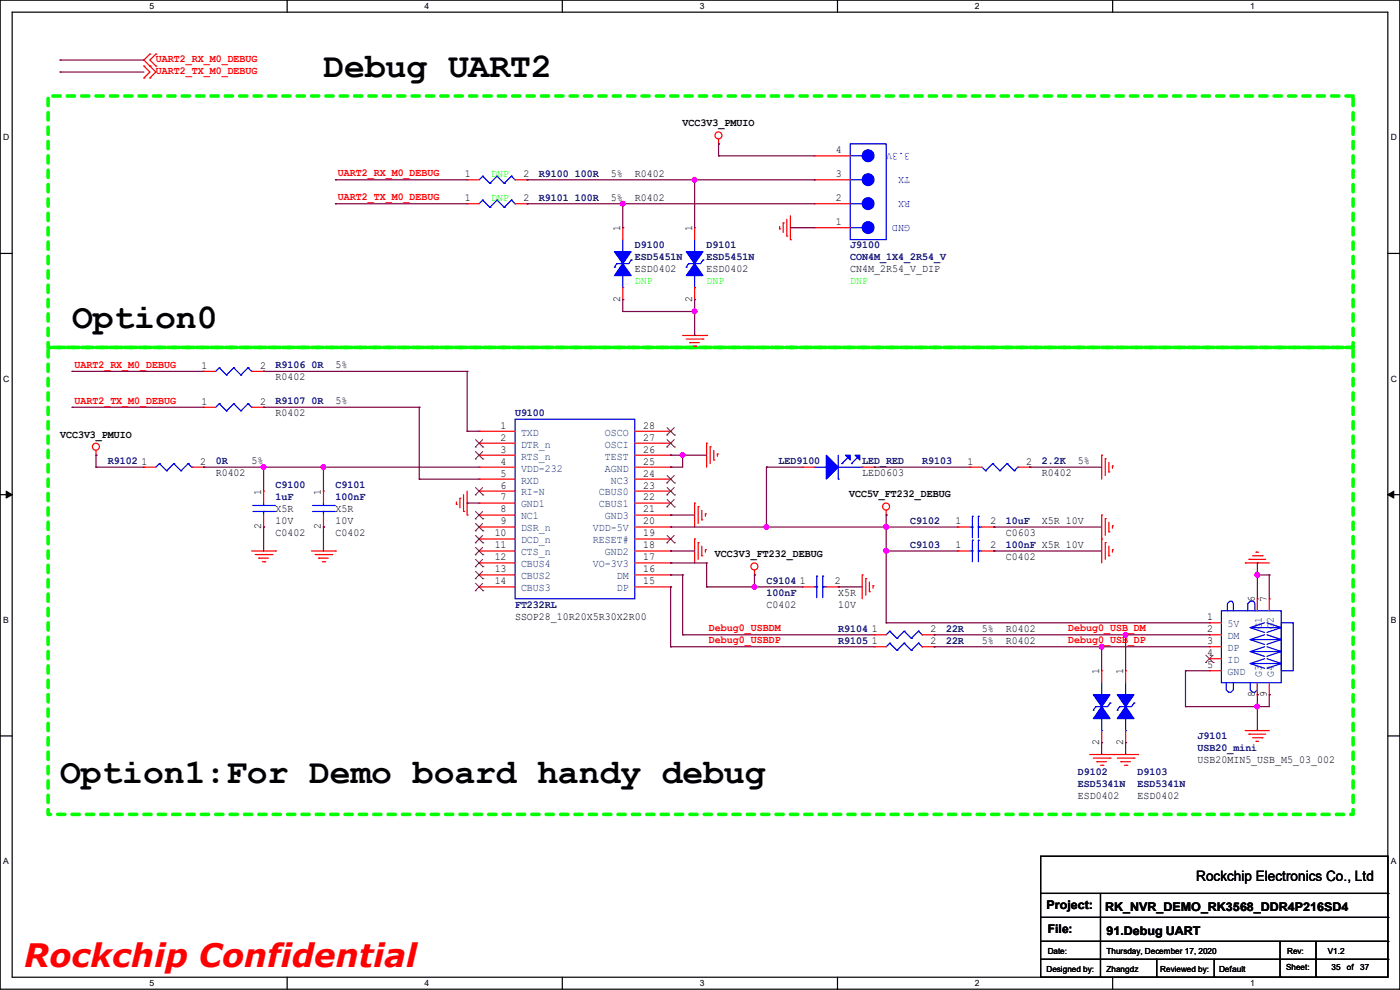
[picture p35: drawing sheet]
<svg xmlns="http://www.w3.org/2000/svg" width="297mm" height="210mm" viewBox="0 0 297 210" stroke-linecap="round" stroke-linejoin="round" font-family="sans-serif">
<defs><g id="words">
<g font-size="7.4">
<text x="68.6" y="16.3">Debug UART2</text>
<text x="15.3" y="69.7">Option0</text>
<text x="12.7" y="166.2">Option1:For Demo board handy debug</text>
</g>
<text font-size="6.9" fill="#f00" x="5.1" y="205.1">Rockchip Confidential</text>
<text font-size="3" x="253.8" y="186.9">Rockchip Electronics Co., Ltd</text>
<g font-size="2.5">
<text x="222" y="192.9">Project:</text>
<text x="222.3" y="198">File:</text>
<text x="234.5" y="193.2">RK_NVR_DEMO_RK3568_DDR4P216SD4</text>
<text x="234.7" y="198.2">91.Debug UART</text>
</g>
<g font-size="2.3" fill="#f00">
<text x="33.1" y="15.6">UART2_TX_M0_DEBUG</text>
<text x="33.1" y="13.1">UART2_RX_M0_DEBUG</text>
<text x="71.7" y="37.4">UART2_RX_M0_DEBUG</text>
<text x="71.7" y="42.5">UART2_TX_M0_DEBUG</text>
<text x="15.8" y="78.1">UART2_RX_M0_DEBUG</text>
<text x="15.8" y="85.7">UART2_TX_M0_DEBUG</text>
<text x="150.4" y="136.5">Debug0_USBDP</text>
<text x="150.4" y="133.9">Debug0_USBDM</text>
<text x="226.6" y="136.5">Debug0_USB_DP</text>
<text x="226.6" y="133.9">Debug0_USB_DM</text>
</g>
<g font-size="2.3">
<text x="144.8" y="26.8">VCC3V3_PMUIO</text>
<text x="177.3" y="32.5">4</text>
<text x="98.6" y="37.6">1</text>
<text x="111" y="37.6">2</text>
<text x="129.6" y="37.5">5%</text>
<text x="134.7" y="37.5">R0402</text>
<text x="177.3" y="37.6">3</text>
<text x="98.6" y="42.7">1</text>
<text x="111" y="42.7">2</text>
<text x="129.6" y="42.5">5%</text>
<text x="134.7" y="42.5">R0402</text>
<text x="177.3" y="47.8">1</text>
<text x="177.3" y="42.7">2</text>
<text x="131.6" y="49.1" transform="rotate(-90 131.6 49.1)">1</text>
<text x="146.8" y="49.1" transform="rotate(-90 146.8 49.1)">1</text>
<text x="134.7" y="57.8">ESD0402</text>
<text x="149.9" y="57.8">ESD0402</text>
<text x="180.4" y="57.8">CN4M_2R54_V_DIP</text>
<text x="131.6" y="64.1" transform="rotate(-90 131.6 64.1)">2</text>
<text x="146.8" y="64.1" transform="rotate(-90 146.8 64.1)">2</text>
<text x="42.7" y="78.2">1</text>
<text x="55.2" y="78.2">2</text>
<text x="58.5" y="80.6">R0402</text>
<text x="71.2" y="78.1">5%</text>
<text x="42.7" y="85.9">1</text>
<text x="55.2" y="85.9">2</text>
<text x="58.5" y="88.3">R0402</text>
<text x="71.2" y="85.7">5%</text>
<text x="12.7" y="92.8">VCC3V3_PMUIO</text>
<text x="106.2" y="90.9">1</text>
<text x="106.2" y="93.5">2</text>
<text x="136.4" y="90.9">28</text>
<text x="136.4" y="93.5">27</text>
<text x="30" y="98.6">1</text>
<text x="42.5" y="98.6">2</text>
<text x="45.8" y="101">R0402</text>
<text x="53.4" y="98.4">5%</text>
<text x="106.2" y="96">3</text>
<text x="106.2" y="98.6">4</text>
<text x="106.2" y="101.1">5</text>
<text x="136.4" y="96">26</text>
<text x="136.4" y="98.6">25</text>
<text x="136.4" y="101.1">24</text>
<text x="182.9" y="101">LED0603</text>
<text x="205.3" y="98.6">1</text>
<text x="217.7" y="98.6">2</text>
<text x="221" y="101">R0402</text>
<text x="228.6" y="98.4">5%</text>
<text x="55.4" y="104.9" transform="rotate(-90 55.4 104.9)">1</text>
<text x="68.1" y="104.9" transform="rotate(-90 68.1 104.9)">1</text>
<text x="106.2" y="103.6">6</text>
<text x="106.2" y="106.2">7</text>
<text x="136.4" y="103.6">23</text>
<text x="136.4" y="106.2">22</text>
<text x="180.1" y="105.5">VCC5V_FT232_DEBUG</text>
<text x="55.4" y="112.3" transform="rotate(-90 55.4 112.3)">2</text>
<text x="58.5" y="113.7">C0402</text>
<text x="58.5" y="108.6">X5R</text>
<text x="58.5" y="111.1">10V</text>
<text x="68.1" y="112.3" transform="rotate(-90 68.1 112.3)">2</text>
<text x="71.2" y="113.7">C0402</text>
<text x="71.2" y="108.6">X5R</text>
<text x="71.2" y="111.1">10V</text>
<text x="104.9" y="113.8">10</text>
<text x="106.2" y="108.7">8</text>
<text x="106.2" y="111.3">9</text>
<text x="136.4" y="108.7">21</text>
<text x="136.4" y="111.3">20</text>
<text x="136.4" y="113.8">19</text>
<text x="202.7" y="111.3">1</text>
<text x="210.1" y="111.3">2</text>
<text x="213.4" y="113.7">C0603</text>
<text x="221" y="111.1">X5R 10V</text>
<text x="104.9" y="116.3">11</text>
<text x="104.9" y="118.9">12</text>
<text x="136.4" y="116.3">18</text>
<text x="136.4" y="118.9">17</text>
<text x="151.7" y="118.2">VCC3V3_FT232_DEBUG</text>
<text x="202.7" y="116.3">1</text>
<text x="210.1" y="116.3">2</text>
<text x="213.4" y="118.7">C0402</text>
<text x="104.9" y="121.4">13</text>
<text x="104.9" y="124">14</text>
<text x="136.4" y="121.4">16</text>
<text x="136.4" y="124">15</text>
<text x="169.7" y="124">1</text>
<text x="177.1" y="124">2</text>
<text x="109.3" y="131.4">SSOP28_10R20X5R30X2R00</text>
<text x="162.6" y="128.9">C0402</text>
<text x="177.8" y="126.4">X5R</text>
<text x="177.8" y="128.9">10V</text>
<text x="256.1" y="131.6">1</text>
<text x="266.2" y="127.8" transform="rotate(-90 266.2 127.8)">6</text>
<text x="268.7" y="127.8" transform="rotate(-90 268.7 127.8)">7</text>
<text x="185" y="136.7">1</text>
<text x="185" y="134.1">1</text>
<text x="197.4" y="136.7">2</text>
<text x="197.4" y="134.1">2</text>
<text x="208.3" y="136.5">5%</text>
<text x="208.3" y="134">5%</text>
<text x="213.4" y="136.5">R0402</text>
<text x="213.4" y="134">R0402</text>
<text x="256.1" y="134.1">2</text>
<text x="256.1" y="136.7">3</text>
<text x="233.2" y="143" transform="rotate(-90 233.2 143)">1</text>
<text x="238.3" y="143" transform="rotate(-90 238.3 143)">1</text>
<text x="256.1" y="139.2">4</text>
<text x="256.1" y="141.7">5</text>
<text x="266.2" y="147.9" transform="rotate(-90 266.2 147.9)">8</text>
<text x="268.7" y="147.9" transform="rotate(-90 268.7 147.9)">9</text>
<text x="233.2" y="158" transform="rotate(-90 233.2 158)">2</text>
<text x="238.3" y="158" transform="rotate(-90 238.3 158)">2</text>
<text x="254" y="161.9">USB20MIN5_USB_M5_03_002</text>
<text x="228.6" y="169.5">ESD0402</text>
<text x="241.3" y="169.5">ESD0402</text>
</g>
<g font-size="2.3" fill="#00f">
<text x="193.1" y="32.4" transform="rotate(-180 193.1 32.4)">3.3V</text>
<text x="193.1" y="37.5" transform="rotate(-180 193.1 37.5)">TX</text>
<text x="193.1" y="42.6" transform="rotate(-180 193.1 42.6)">RX</text>
<text x="193.1" y="47.7" transform="rotate(-180 193.1 47.7)">GND</text>
</g>
<g font-size="2.3" fill="#0f0">
<text x="104.2" y="37.5">DNP</text>
<text x="104.2" y="42.5">DNP</text>
<text x="134.7" y="60.3">DNP</text>
<text x="149.9" y="60.3">DNP</text>
<text x="180.4" y="60.3">DNP</text>
</g>
<g font-size="2.3" fill="#000080">
<text x="114.3" y="37.5">R9100 100R</text>
<text x="114.3" y="42.5">R9101 100R</text>
<text x="134.7" y="52.7">D9100</text>
<text x="149.9" y="52.7">D9101</text>
<text x="180.4" y="52.7">J9100</text>
<text x="134.7" y="55.2">ESD5451N</text>
<text x="149.9" y="55.2">ESD5451N</text>
<text x="180.4" y="55.2">CON4M_1X4_2R54_V</text>
<text x="58.5" y="78.1">R9106 0R</text>
<text x="58.5" y="85.7">R9107 0R</text>
<text x="109.3" y="88.3">U9100</text>
<text x="22.9" y="98.4">R9102</text>
<text x="45.8" y="98.4">0R</text>
<text x="165.1" y="98.4">LED9100</text>
<text x="182.9" y="98.4">LED_RED</text>
<text x="195.6" y="98.4">R9103</text>
<text x="221" y="98.4">2.2K</text>
<text x="58.5" y="103.5">C9100</text>
<text x="58.5" y="106">1uF</text>
<text x="71.2" y="103.5">C9101</text>
<text x="71.2" y="106">100nF</text>
<text x="193.1" y="111.1">C9102</text>
<text x="213.4" y="111.1">10uF</text>
<text x="193.1" y="116.2">C9103</text>
<text x="213.4" y="116.2">100nF X5R 10V</text>
<text x="162.6" y="123.8">C9104</text>
<text x="109.3" y="128.9">FT232RL</text>
<text x="162.6" y="126.4">100nF</text>
<text x="177.8" y="136.5">R9105</text>
<text x="177.8" y="134">R9104</text>
<text x="200.7" y="136.5">22R</text>
<text x="200.7" y="134">22R</text>
<text x="254" y="156.8">J9101</text>
<text x="254" y="159.4">USB20_mini</text>
<text x="228.6" y="164.5">D9102</text>
<text x="228.6" y="167">ESD5341N</text>
<text x="241.3" y="164.5">D9103</text>
<text x="241.3" y="167">ESD5341N</text>
</g>
<g font-size="2.3" fill="#004080">
<text x="110.5" y="92.4">TXD</text>
<text x="110.5" y="95">DTR_n</text>
<text x="128.3" y="92.4">OSCO</text>
<text x="128.3" y="95">OSCI</text>
<text x="110.5" y="97.5">RTS_n</text>
<text x="110.5" y="100">VDD-232</text>
<text x="128.3" y="97.5">TEST</text>
<text x="128.3" y="100">AGND</text>
<text x="110.5" y="102.6">RXD</text>
<text x="110.5" y="105.1">RI-N</text>
<text x="110.5" y="107.7">GND1</text>
<text x="127" y="105.1">CBUS0</text>
<text x="127" y="107.7">CBUS1</text>
<text x="129.6" y="102.6">NC3</text>
<text x="110.5" y="110.2">NC1</text>
<text x="110.5" y="112.7">DSR_n</text>
<text x="125.8" y="112.7">VDD-5V</text>
<text x="128.3" y="110.2">GND3</text>
<text x="110.5" y="115.3">DCD_n</text>
<text x="110.5" y="117.8">CTS_n</text>
<text x="125.8" y="115.3">RESET#</text>
<text x="128.3" y="117.8">GND2</text>
<text x="110.5" y="120.4">CBUS4</text>
<text x="110.5" y="122.9">CBUS2</text>
<text x="110.5" y="125.4">CBUS3</text>
<text x="125.8" y="120.4">VO-3V3</text>
<text x="130.9" y="122.9">DM</text>
<text x="130.9" y="125.4">DP</text>
<text x="260.4" y="133.1">5V</text>
<text x="260.4" y="135.6">DM</text>
<text x="267.7" y="133.4" transform="rotate(-90 267.7 133.4)">G1</text>
<text x="270.3" y="133.4" transform="rotate(-90 270.3 133.4)">G2</text>
<text x="260.4" y="138.1">DP</text>
<text x="260.4" y="140.7">ID</text>
<text x="260.4" y="143.2">GND</text>
<text x="267.7" y="143.6" transform="rotate(-90 267.7 143.6)">G3</text>
<text x="270.3" y="143.6" transform="rotate(-90 270.3 143.6)">G4</text>
</g>
<g font-size="1.8">
<text x="31.7" y="1.9">5</text>
<text x="90.1" y="1.9">4</text>
<text x="148.5" y="1.9">3</text>
<text x="206.8" y="1.9">2</text>
<text x="265.2" y="1.9">1</text>
<text x=".7" y="29.8">D</text>
<text x="295.1" y="29.8">D</text>
<text x=".7" y="80.9">C</text>
<text x="295.1" y="80.9">C</text>
<text x=".7" y="132.1">B</text>
<text x="295.1" y="132.1">B</text>
<text x=".7" y="183.3">A</text>
<text x="295.1" y="183.3">A</text>
<text x="222.3" y="202.3">Date:</text>
<text x="234.7" y="202.3">Thursday, December 17, 2020</text>
<text x="273.1" y="202.3">Rev:</text>
<text x="281.7" y="202.3">V1.2</text>
<text x="31.7" y="209.2">5</text>
<text x="90.1" y="209.2">4</text>
<text x="148.5" y="209.2">3</text>
<text x="206.8" y="209.2">2</text>
<text x="222" y="206.1">Designed by:</text>
<text x="234.7" y="206.1">Zhangdz</text>
<text x="246.2" y="206.1">Reviewed by:</text>
<text x="258.6" y="206.1">Default</text>
<text x="265.2" y="209.2">1</text>
<text x="272.8" y="205.9">Sheet:</text>
<text x="282.5" y="205.9">35</text>
<text x="285.7" y="205.9">of</text>
<text x="288.6" y="205.9">37</text>
</g>
</g></defs>
<path d="M0 0h297v209.8h-297zM2.6 2.6h291.8v204.7h-291.8z" fill="none" stroke="#000" stroke-width=".25"/>
<g fill="#fff">
<path d="M31.7 .3h1v2h-1z"/>
<path d="M31.7 207.6h1v1.9h-1z"/>
</g>
<path d="M60.9 0v2.6M60.9 207.3v2.5" fill="none" stroke="#000" stroke-width=".25"/>
<g fill="#fff">
<path d="M90.1 .3h1v2h-1z"/>
<path d="M90.1 207.6h1v1.9h-1z"/>
</g>
<path d="M119.3 0v2.6M119.3 207.3v2.5" fill="none" stroke="#000" stroke-width=".25"/>
<g fill="#fff">
<path d="M148.5 .3h.9v2h-.9z"/>
<path d="M148.5 207.6h.9v1.9h-.9z"/>
</g>
<path d="M177.7 0v2.6M177.7 207.3v2.5" fill="none" stroke="#000" stroke-width=".25"/>
<g fill="#fff">
<path d="M206.8 .3h1v2h-1z"/>
<path d="M206.8 207.6h1v1.9h-1z"/>
</g>
<path d="M236.1 0v2.6M236.1 207.3v2.5" fill="none" stroke="#000" stroke-width=".25"/>
<g fill="#fff">
<path d="M265.2 .3h1v2h-1z"/>
<path d="M265.2 207.6h1v1.9h-1z"/>
<path d="M.7 28.2h1.2v1.9h-1.2z"/>
<path d="M295.1 28.2h1.2v1.9h-1.2z"/>
<path d="M.7 79.3h1.2v2h-1.2z"/>
<path d="M295.1 79.3h1.2v2h-1.2z"/>
</g>
<path d="M0 53.8h2.6M294.4 53.8h2.6" fill="none" stroke="#000" stroke-width=".25"/>
<g fill="#fff">
<path d="M.7 130.5h1.2v2h-1.2z"/>
<path d="M295.1 130.5h1.1v2h-1.1z"/>
</g>
<path d="M0 104.9h2.6M294.4 104.9h2.6" fill="none" stroke="#000" stroke-width=".25"/>
<path d="M1.3 104.2l1.3 .7-1.3 .8zM294.4 104.9l1.3-.7v1.5z" fill="#000" stroke="#000" stroke-width=".21"/>
<g fill="#fff">
<path d="M.7 181.7h1.2v2h-1.2z"/>
<path d="M295.1 181.7h1.1v2h-1.1z"/>
</g>
<g fill="none" stroke="#000" stroke-width=".25">
<path d="M0 156.1h2.6M294.4 156.1h2.6M220.8 181.7h73.6v25.6h-73.6zM220.8 189.5h73.6M220.8 194.6h73.6M220.8 199.7h73.6M233.5 189.5v17.8M271.6 199.7v7.6M279.2 199.7v7.6M294.4 189.5h.1M294.4 194.6h.1M294.4 199.7h.1"/>
<path d="M220.8 203.5h73.6M233.5 207.3h.1M245.4 207.3h.1M245.4 203.5v3.8M257.6 207.3h.1M257.6 203.5v3.8M271.6 207.3h.1M279.2 207.3h.1M294.4 203.5h.1"/>
</g>
<path d="M10.2 20.4h276.9v53.3h-276.9zM10.2 73.7h276.9v99.1h-276.9z" fill="none" stroke="#0f0" stroke-width=".76" stroke-dasharray="1.5 1.5"/>
<g fill="none" stroke="#f00" stroke-width=".25">
<path d="M30.5 16.6h.1M30.5 14h.1M30.5 14l1.3 1.3-1.3 1.3M31.8 16.6h.1M31.8 14h.1M31.8 11.5h.1M31.8 11.5l-1.3 1.2 2.6 2.6-1.3 1.3M33.1 14h.1M33.1 11.5h.1M33.1 11.5l-1.3 1.2 1.3 1.3M99.1 38.1h.1M99.1 38.1h2.5"/>
<path d="M109.3 38.1h2.5M111.8 38.1h.1M152.4 30.5h.1M152.4 29.5v1M172.8 38.1h.1M172.8 33.1h.1M172.8 38.1h7.6M172.8 33.1h7.6M99.1 43.2h.1M99.1 43.2h2.5M109.3 43.2h2.5M111.8 43.2h.1"/>
<path d="M132.1 48.3h.1M132.1 48.3v2.5M147.4 48.3h.1M147.4 48.3v2.5M165.4 48.6h.1M165.4 48v.6M166.2 47.3h.1M166.2 47.3v2M166.9 50.1h.1M166.9 46.5v3.6M167.7 50.8h.1M167.7 45.8v5"/>
<path d="M172.8 48.3h.1M172.8 43.2h.1M172.8 43.2h7.6M172.8 48.3h7.6M43.2 78.8h.1M43.2 78.8h2.6M53.4 78.8h2.5M55.9 78.8h.1M132.1 63.5h.1M132.1 61v2.5M144.8 71.2h5.1M145.6 71.9h3.5"/>
<path d="M146.3 72.7h.1M146.3 72.7h2.1M147.1 73.4h.5M147.4 63.5h.1M147.4 61v2.5M147.6 73.4h.1M149.1 71.9h.1M149.9 71.2h.1M20.4 96.6h.1M20.4 95.5v1.1M30.5 99.1h.1M30.5 99.1h2.6"/>
<path d="M40.7 99.1h2.5M43.2 99.1h.1M43.2 86.4h.1M43.2 86.4h2.6M53.4 86.4h2.5M55.9 86.4h.1M101.6 91.5h.1M101.6 94h.1M101.6 96.6h.1M101.6 99.1h.1M101.6 99.1h7.7M101.6 91.5h7.7"/>
<path d="M101.6 94h7.7M101.6 96.6h7.7M134.7 99.1h7.6M134.7 91.5h7.6M134.7 94h7.6M134.7 96.6h7.6M142.3 91.5h.1M142.3 94h.1M142.3 96.6h.1M142.3 99.1h.1M149.9 94h.1M149.9 94v5.1"/>
<path d="M150.7 94.8h.1M150.7 94.8v3.5M151.4 97.6h.1M151.4 95.5v2.1M152.2 96.3h.1M152.2 96.3v.5M170.2 99.1h.1M170.2 99.1h2.6M182.9 99.1h2.6M185.5 99.1h.1M205.8 99.1h.1M205.8 99.1h2.5"/>
<path d="M215.9 99.1h2.6M218.5 99.1h.1M233.7 96.6h.1M233.7 96.6v5M234.5 97.3h.1M234.5 97.3v3.6M235.2 98.1v2M236 98.8h.1M236 98.8v.6M53.4 116.9h5.1M54.1 117.6h3.6M54.9 118.4h.1"/>
<path d="M54.9 118.4h2M55.7 119.2h.5M55.9 104.2h.1M55.9 111.8h.1M55.9 104.2v2.5M55.9 109.3v2.5M56.2 119.2h.1M57.7 117.6h.1M58.5 116.9h.1M66.1 116.9h5.1M66.8 117.6h3.6M67.6 118.4h.1"/>
<path d="M67.6 118.4h2M68.4 119.2h.5M68.6 104.2h.1M68.6 111.8h.1M68.6 104.2v2.5M68.6 109.3v2.5M68.9 119.2h.1M70.4 117.6h.1M71.2 116.9h.1M96.8 107h.1M96.8 106.5v.5M97.6 105.7h.1"/>
<path d="M97.6 105.7v2M98.3 108.5h.1M98.3 104.9v3.6M99.1 109.3h.1M99.1 104.2v5.1M101.6 101.6h.1M101.6 104.2h.1M101.6 106.7h.1M101.6 109.3h.1M101.6 111.8h.1M101.6 114.3h.1M101.6 116.9h.1"/>
<path d="M101.6 119.4h.1M101.6 116.9h7.7M101.6 119.4h7.7M101.6 101.6h7.7M101.6 104.2h7.7M101.6 106.7h7.7M101.6 109.3h7.7M101.6 111.8h7.7M101.6 114.3h7.7M134.7 116.9h7.6M134.7 119.4h7.6M134.7 101.6h7.6"/>
<path d="M134.7 104.2h7.6M134.7 106.7h7.6M134.7 109.3h7.6M134.7 111.8h7.6M134.7 114.3h7.6M142.3 101.6h.1M142.3 104.2h.1M142.3 109.3h.1M142.3 106.7h.1M142.3 111.8h.1M142.3 114.3h.1M142.3 116.9h.1"/>
<path d="M142.3 119.4h.1M147.4 106.7h.1M147.4 114.3h.1M147.4 106.7v5.1M147.4 114.3v5.1M148.1 107.5h.1M148.1 115.1h.1M148.1 107.5v3.5M148.1 115.1v3.6M148.9 110.3h.1M148.9 117.9h.1M148.9 108.2v2.1"/>
<path d="M148.9 115.9v2M149.6 109h.1M149.6 116.6h.1M149.6 109v.5M149.6 116.6v.5M188 109.3h.1M188 108.2v1.1M203.2 116.9h.1M203.2 111.8h.1M203.2 116.9h2.6M203.2 111.8h2.6M208.3 116.9h2.6"/>
<path d="M208.3 111.8h2.6M210.9 116.9h.1M210.9 111.8h.1M233.7 109.3h.1M233.7 114.3h.1M233.7 109.3v10.1M234.5 110h.1M234.5 115.1h.1M234.5 110v3.6M234.5 115.1v3.6M235.2 100.1h.1M235.2 112.8h.1"/>
<path d="M235.2 117.9h.1M235.2 110.8v2M235.2 115.9v2M236 111.5h.1M236 116.6h.1M236 111.5v.6M236 116.6v.5M264.2 119.4h.1M264.2 119.4h5.1M265 118.7h.1M265 118.7h3.5M265.7 117.9h2.1"/>
<path d="M266.5 117.1h.1M266.5 117.1h.5M267.8 117.9h.1M101.6 122h.1M101.6 124.5h.1M101.6 122h7.7M101.6 124.5h7.7M134.7 122h7.6M134.7 124.5h7.6M142.3 122h.1M142.3 124.5h.1M160.1 122h.1"/>
<path d="M160.1 120.9v1.1M170.2 124.5h.1M170.2 124.5h2.6M175.3 124.5h2.5M177.8 124.5h.1M182.9 122h.1M182.9 122v5M183.7 122.7h.1M183.7 122.7v3.6M184.4 125.5h.1M184.4 123.5v2M185.2 124.2h.1"/>
<path d="M185.2 124.2v.6M185.5 137.2h.1M185.5 134.7h.1M185.5 137.2h2.5M185.5 134.7h2.5M195.6 137.2h2.6M195.6 134.7h2.6M198.2 137.2h.1M198.2 134.7h.1M256.6 132.1h.1M256.6 134.7h.1M256.6 137.2h.1"/>
<path d="M256.6 139.7h.1M256.6 137.2h2.5M256.6 134.7h2.5M256.6 132.1h2.5M256.6 139.7h2.5M266.7 127h.1M266.7 127v2.6M269.3 127h.1M269.3 127v2.6M233.7 142.3h.1M233.7 157.5h.1M233.7 142.3v2.5"/>
<path d="M233.7 155v2.5M238.8 142.3h.1M238.8 157.5h.1M238.8 142.3v2.5M238.8 155v2.5M256.6 142.3h.1M256.6 142.3h2.5M264.2 155h.1M264.2 155h5.1M265 155.7h.1M265 155.7h3.5M265.7 156.5h2.1"/>
<path d="M266.5 157.3h.1M266.5 157.3h.5M266.7 147.4h.1M266.7 144.8v2.6M267.8 156.5h.1M269.3 147.4h.1M269.3 144.8v2.6M231.2 160.1h10.1M231.9 160.8h3.6M232.7 161.6h.1M232.7 161.6h2M233.5 162.3h.5"/>
<path d="M234 162.3h.1M235.5 160.8h.1M236.3 160.1h.1M237 160.8h3.6M237.8 161.6h.1M237.8 161.6h2M238.5 162.3h.6M239.1 162.3h.1M240.6 160.8h.1M241.3 160.1h.1"/>
<circle cx="152.4" cy="28.7" r=".74"/>
<circle cx="20.3" cy="94.8" r=".74"/>
<circle cx="188" cy="107.5" r=".74"/>
<circle cx="160" cy="120.2" r=".74"/>
</g>
<g fill="none" stroke="#00f" stroke-width=".25">
<path d="M102.4 37.4h.1M102.4 37.4l-.8 .7M102.4 37.4l1.5 1.5M103.9 38.9h.1M105.5 37.4h.1M105.5 37.4l-1.6 1.5M105.5 37.4l1.5 1.5M107 38.9h.1M108.5 37.4h.1M108.5 37.4l-1.5 1.5M108.5 37.4l.8 .7M109.3 38.1h.1"/>
<path d="M180.4 30.5h7.6v20.3h-7.6zM180.4 33.1h2.5M180.4 38.1h2.5M182.9 33.1h.1M182.9 38.1h.1M102.4 42.5h.1M102.4 42.5l-.8 .7M102.4 42.5l1.5 1.5M103.9 44h.1M105.5 42.5h.1M105.5 42.5l-1.6 1.5M105.5 42.5l1.5 1.5"/>
<path d="M107 44h.1M108.5 42.5h.1M108.5 42.5l-1.5 1.5M108.5 42.5l.8 .7M109.3 43.2h.1M130.3 56.7h.1M130.9 55.9h.1M130.9 55.9l-.6 .8M132.1 53.4h.1M132.1 50.8v2.6M132.1 58.5v2.5M133.9 55.2h.1"/>
<path d="M133.9 55.2l-.5 .7h-2.5M145.6 56.7h.1M146.1 55.9h.1M146.1 55.9l-.5 .8M147.4 53.4h.1M147.4 50.8v2.6M147.4 58.5v2.5M149.1 55.2h.1M149.1 55.2l-.5 .7h-2.5M180.4 43.2h2.5M180.4 48.3h2.5M182.9 43.2h.1"/>
<path d="M182.9 48.3h.1M46.5 78h.1M46.5 78l-.7 .8M46.5 78l1.5 1.5M48 79.5h.1M49.6 78h.1M49.6 78l-1.6 1.5M49.6 78l1.5 1.5M51.1 79.5h.1M52.6 78h.1M52.6 78l-1.5 1.5M52.6 78l.8 .8"/>
<path d="M53.4 78.8h.1M132.1 61h.1M147.4 61h.1M33.8 98.3h.1M33.8 98.3l-.7 .8M33.8 98.3l1.5 1.6M35.3 99.9h.1M36.9 98.3h.1M36.9 98.3l-1.6 1.6M36.9 98.3l1.5 1.6M38.4 99.9h.1M39.9 98.3h.1"/>
<path d="M39.9 98.3l-1.5 1.6M39.9 98.3l.8 .8M40.7 99.1h.1M46.5 85.6h.1M46.5 85.6l-.7 .8M46.5 85.6l1.5 1.6M48 87.2h.1M49.6 85.6h.1M49.6 85.6l-1.6 1.6M49.6 85.6l1.5 1.6M51.1 87.2h.1M52.6 85.6h.1"/>
<path d="M52.6 85.6l-1.5 1.6M52.6 85.6l.8 .8M53.4 86.4h.1M109.3 88.9h25.4v38.1h-25.4zM172.8 99.1h2.5M175.3 99.1h.1M177.8 96.6v5M177.8 99.1h5.1M178.6 98.3h.1M179.9 97.1l-1.3 1.2M180.6 98.3h.1M181.9 97.1l-1.3 1.2"/>
<path d="M182.9 99.1h.1M208.3 99.1l.8 .8M209.1 99.9h.1M210.6 98.3h.1M210.6 98.3l-1.5 1.6M210.6 98.3l1.5 1.6M212.1 99.9h.1M213.7 98.3h.1M213.7 98.3l-1.6 1.6M213.7 98.3l1.5 1.6M215.2 99.9h.1M215.9 99.1h.1"/>
<path d="M215.9 99.1l-.7 .8M53.6 108.5h4.6M53.6 107.2h4.6M55.9 107.2h.1M55.9 108.5h.1M55.9 106.7v.5M55.9 108.5v.8M58.2 108.5h.1M58.2 107.2h.1M66.3 108.5h4.6M66.3 107.2h4.6M68.6 107.2h.1"/>
<path d="M68.6 108.5h.1M68.6 106.7v.5M68.6 108.5v.8M70.9 108.5h.1M70.9 107.2h.1M177.8 101.6h.1M205.8 116.9h.5M205.8 111.8h.5M206.3 116.9h.1M206.3 114.6h.1M206.3 111.8h.1M206.3 109.5h.1"/>
<path d="M206.3 109.5v4.6M206.3 114.6v4.6M207.6 114.6h.1M207.6 116.9h.1M207.6 109.5h.1M207.6 111.8h.1M207.6 116.9h.7M207.6 109.5v4.6M207.6 114.6v4.6M207.6 111.8h.7M172.8 124.5h.5M173.3 124.5h.1"/>
<path d="M173.3 122.2h.1M173.3 122.2v4.6M174.5 122.2h.1M174.5 124.5h.1M174.5 124.5h.8M174.5 122.2v4.6M188.8 136.4h.1M188.8 133.9h.1M188.8 136.4l-.8 .8M188.8 136.4l1.5 1.6M188.8 133.9l-.8 .8M188.8 133.9l1.5 1.5"/>
<path d="M190.3 138h.1M190.3 135.4h.1M191.8 136.4h.1M191.8 133.9h.1M191.8 136.4l-1.5 1.6M191.8 136.4l1.5 1.6M191.8 133.9l-1.5 1.5M191.8 133.9l1.5 1.5M193.3 138h.1M193.3 135.4h.1M194.9 136.4h.1M194.9 133.9h.1"/>
<path d="M194.9 136.4l-1.6 1.6M194.9 136.4l.7 .8M194.9 133.9l-1.6 1.5M194.9 133.9l.7 .8M195.6 137.2h.1M195.6 134.7h.1M259.1 129.6h12.7v15.2h-12.7zM260.4 129.6v-1.5l.5-.5h.5l.3 .5v1.5M264.7 129.6v-1.5l.5-.5h.8l.2 .5v1.5M265.2 133.1h6.6M265.2 135.7h6.6M265.2 138.2h6.6"/>
<path d="M266.7 127h.1M268.3 132.1l-3.1 1 3.1 1.1M268.3 134.7l-3.1 1 3.1 1M268.3 137.2l-3.1 1 3.1 1M268.3 139.7l-3.1 1.1 3.1 1M268.8 132.1l3 1-3 1.1M268.8 134.7l3 1-3 1M268.8 137.2l3 1-3 1M268.8 139.7l3 1.1-3 1M271.8 132.1h2.6v10.2h-2.6zM231.9 150.7h.1M232.5 149.9h.1"/>
<path d="M232.5 149.9l-.6 .8M233.7 147.4h.1M233.7 155h.1M233.7 144.8v2.6M233.7 152.4v2.6M235.5 149.1h.1M235.5 149.1l-.5 .8h-2.5M237 150.7h.1M237.5 149.9h.1M237.5 149.9l-.5 .8M238.8 147.4h.1M238.8 155h.1"/>
<path d="M238.8 144.8v2.6M238.8 152.4v2.6M240.6 149.1h.1M240.6 149.1l-.5 .8h-2.6M260.1 144.8v1.5l.5 .6h.6l.5-.6v-1.5M265.2 144.8v1.5l.5 .6h.5l.5-.6v-1.5M265.2 140.8h6.6"/>
</g>
<g fill="#00f" stroke="#00f" stroke-width=".25">
<path d="M175.3 96.6l2.5 2.5-2.5 2.5z"/>
<path d="M179.4 96.6h1v1z"/>
<path d="M181.4 96.6h1v1z"/>
<path d="M231.9 147.4h3.6l-1.8 2.5z" fill-rule="evenodd"/>
<path d="M233.7 149.9l1.8 2.5h-3.6z" fill-rule="evenodd"/>
<path d="M130.3 53.4h3.6l-1.8 2.5z" fill-rule="evenodd"/>
<path d="M132.1 55.9l1.8 2.6h-3.6z" fill-rule="evenodd"/>
<path d="M237 147.4h3.6l-1.8 2.5z" fill-rule="evenodd"/>
<path d="M238.8 149.9l1.8 2.5h-3.6z" fill-rule="evenodd"/>
<path d="M145.6 53.4h3.5l-1.7 2.5z" fill-rule="evenodd"/>
<path d="M147.4 55.9l1.7 2.6h-3.5z" fill-rule="evenodd"/>
<circle cx="184.2" cy="33" r="1.25"/>
<circle cx="184.2" cy="38.1" r="1.25"/>
<circle cx="184.2" cy="43.2" r="1.25"/>
<circle cx="184.2" cy="48.3" r="1.25"/>
</g>
<g fill="none" stroke="#804000" stroke-width=".21">
<path d="M100.8 94.8h.1M100.8 97.4h.1M100.9 93.3l1.5 1.5M100.9 95.8l1.5 1.6M102.4 93.3l-1.6 1.5M102.4 95.8l-1.6 1.6M102.4 94.8h.1M102.4 97.4h.1M141.5 92.3h.1M141.5 94.8h.1M141.5 90.7l1.6 1.6M141.5 93.3l1.6 1.5"/>
<path d="M143 90.7l-1.5 1.6M143 93.3l-1.5 1.5M143.1 92.3h.1M143.1 94.8h.1M100.8 105h.1M100.8 110.1h.1M100.8 112.6h.1M100.8 115.1h.1M100.8 117.7h.1M100.9 103.4l1.5 1.6M100.9 108.5l1.5 1.6M100.9 111l1.5 1.6"/>
<path d="M100.9 113.6l1.5 1.5M100.9 116.1l1.5 1.6M100.9 118.7l1.5 1.5M102.4 103.4l-1.6 1.6M102.4 108.5l-1.6 1.6M102.4 111l-1.6 1.6M102.4 113.6l-1.6 1.5M102.4 116.1l-1.6 1.6M102.4 118.7l-1.6 1.5M102.4 105h.1M102.4 110.1h.1M102.4 112.6h.1"/>
<path d="M102.4 115.1h.1M102.4 117.7h.1M141.5 102.4h.1M141.5 105h.1M141.5 107.5h.1M141.5 115.1h.1M141.5 100.9l1.6 1.5M141.5 103.4l1.6 1.6M141.5 106l1.6 1.5M141.5 113.6l1.6 1.5M143 100.9l-1.5 1.5M143 103.4l-1.5 1.6"/>
<path d="M143 106l-1.5 1.5M143 113.6l-1.5 1.5M143.1 102.4h.1M143.1 105h.1M143.1 107.5h.1M143.1 115.1h.1M100.8 120.2h.1M100.8 122.8h.1M100.8 125.3h.1M100.9 121.2l1.5 1.6M100.9 123.7l1.5 1.6M102.4 121.2l-1.6 1.6"/>
<path d="M102.4 123.7l-1.6 1.6M102.4 120.2h.1M102.4 122.8h.1M102.4 125.3h.1M255.8 139l1.6 1.5M257.3 139l-1.5 1.5M255.8 140.5h.1M257.4 140.5h.1"/>
</g>
<g fill="none" stroke="#800040" stroke-width=".25">
<path d="M12.7 15.3h.1M12.7 12.7h.1M12.7 15.3h17.8M12.7 12.7h17.8M71.2 38.1h.1M71.2 38.1h27.9M111.8 38.1h.1M111.8 38.1h61M147.4 38.1h.1M147.4 38.1v10.2M152.4 33.1h.1M152.4 30.5h.1"/>
<path d="M152.4 33.1h20.4M152.4 30.5v2.6M172.8 38.1h.1M71.2 43.2h.1M71.2 43.2h27.9M111.8 43.2h.1M111.8 43.2h61M132.1 43.2h.1M132.1 48.3h.1M132.1 43.2v5.1M167.7 48.3h.1M167.7 48.3h5.1"/>
<path d="M15.3 78.8h.1M15.3 78.8h27.9M55.9 78.8h.1M55.9 78.8h43.2M99.1 78.8h.1M99.1 78.8v12.7M132.1 63.5h.1M132.1 63.5v2.6h15.3M147.4 63.5h.1M147.4 66.1h.1M147.4 71.2h.1M147.4 63.5v7.7"/>
<path d="M15.3 86.4h.1M15.3 86.4h27.9M20.4 96.6h.1M20.4 99.1h.1M20.4 99.1h10.1M20.4 96.6v2.5M43.2 99.1h.1M43.2 99.1h58.4M55.9 99.1h.1M55.9 86.4h.1M55.9 99.1v5.1M55.9 86.4h33"/>
<path d="M68.6 99.1h.1M68.6 99.1v5.1M88.9 86.4h.1M88.9 86.4v15.2M99.1 91.5h.1M99.1 91.5h2.5M142.3 96.6h.1M142.3 99.1h.1M142.3 96.6h7.6M144.8 96.6h.1M144.8 96.6v2.5h-2.5M162.6 99.1h.1"/>
<path d="M162.6 99.1h7.6M162.6 99.1v12.7M185.5 99.1h.1M185.5 99.1h20.3M218.5 99.1h.1M218.5 99.1h15.2M55.9 111.8h.1M55.9 111.8v5.1M68.6 111.8h.1M68.6 111.8v5.1M88.9 101.6h.1M88.9 101.6h12.7"/>
<path d="M99.1 106.7h.1M99.1 106.7h2.5M142.3 119.4h.1M142.3 116.9h.1M142.3 109.3h.1M142.3 111.8h.1M142.3 119.4h7.6M142.3 111.8h60.9M142.3 116.9h5.1M142.3 109.3h5.1M149.9 119.4h.1M149.9 119.4v5.1"/>
<path d="M162.6 111.8h.1M188 116.9h.1M188 111.8h.1M188 109.3h.1M188 116.9h15.2M188 109.3v22.8M210.9 111.8h.1M210.9 116.9h.1M210.9 111.8h22.8M210.9 116.9h22.8M266.7 119.4h.1M266.7 119.4v7.6"/>
<path d="M142.3 137.2h.1M142.3 124.5h.1M142.3 122h.1M142.3 137.2h43.2M142.3 124.5v12.7M142.3 122h2.5M144.8 122h.1M144.8 134.7h.1M144.8 134.7h40.7M144.8 122v12.7M149.9 124.5h.1M149.9 124.5h20.3"/>
<path d="M160.1 124.5h.1M160.1 122h.1M160.1 122v2.5M177.8 124.5h.1M177.8 124.5h5.1M188 132.1h.1M188 132.1h68.6M198.2 137.2h.1M198.2 134.7h.1M198.2 137.2h58.4M198.2 134.7h58.4M233.7 137.2h.1"/>
<path d="M233.7 137.2v5.1M238.8 134.7h.1M238.8 134.7v7.6M266.7 122h.1M266.7 122h2.6M269.3 122h.1M269.3 122v5M233.7 157.5h.1M233.7 157.5v2.6M238.8 157.5h.1M238.8 157.5v2.6M251.5 142.3h.1"/>
<path d="M251.5 149.9h.1M251.5 142.3v7.6M251.5 142.3h5.1M266.7 149.9h.1M266.7 147.4h.1M266.7 147.4v7.6M269.3 147.4h.1M269.3 147.4v2.5h-17.8"/>
</g>
<g fill="#f0f" stroke="#f0f" stroke-width=".25">
<circle cx="147.3" cy="66.1" r=".49"/>
<circle cx="132.1" cy="43.2" r=".49"/>
<circle cx="147.3" cy="38.1" r=".49"/>
<circle cx="233.7" cy="137.2" r=".49"/>
<circle cx="238.8" cy="134.6" r=".49"/>
<circle cx="68.6" cy="99.1" r=".49"/>
<circle cx="55.9" cy="99.1" r=".49"/>
<circle cx="160" cy="124.5" r=".49"/>
<circle cx="188" cy="111.8" r=".49"/>
<circle cx="144.8" cy="96.5" r=".49"/>
<circle cx="266.7" cy="149.9" r=".49"/>
<circle cx="162.6" cy="111.8" r=".49"/>
<circle cx="188" cy="116.9" r=".49"/>
<circle cx="266.7" cy="121.9" r=".49"/>
</g>
<use href="#words"/>
</svg>
